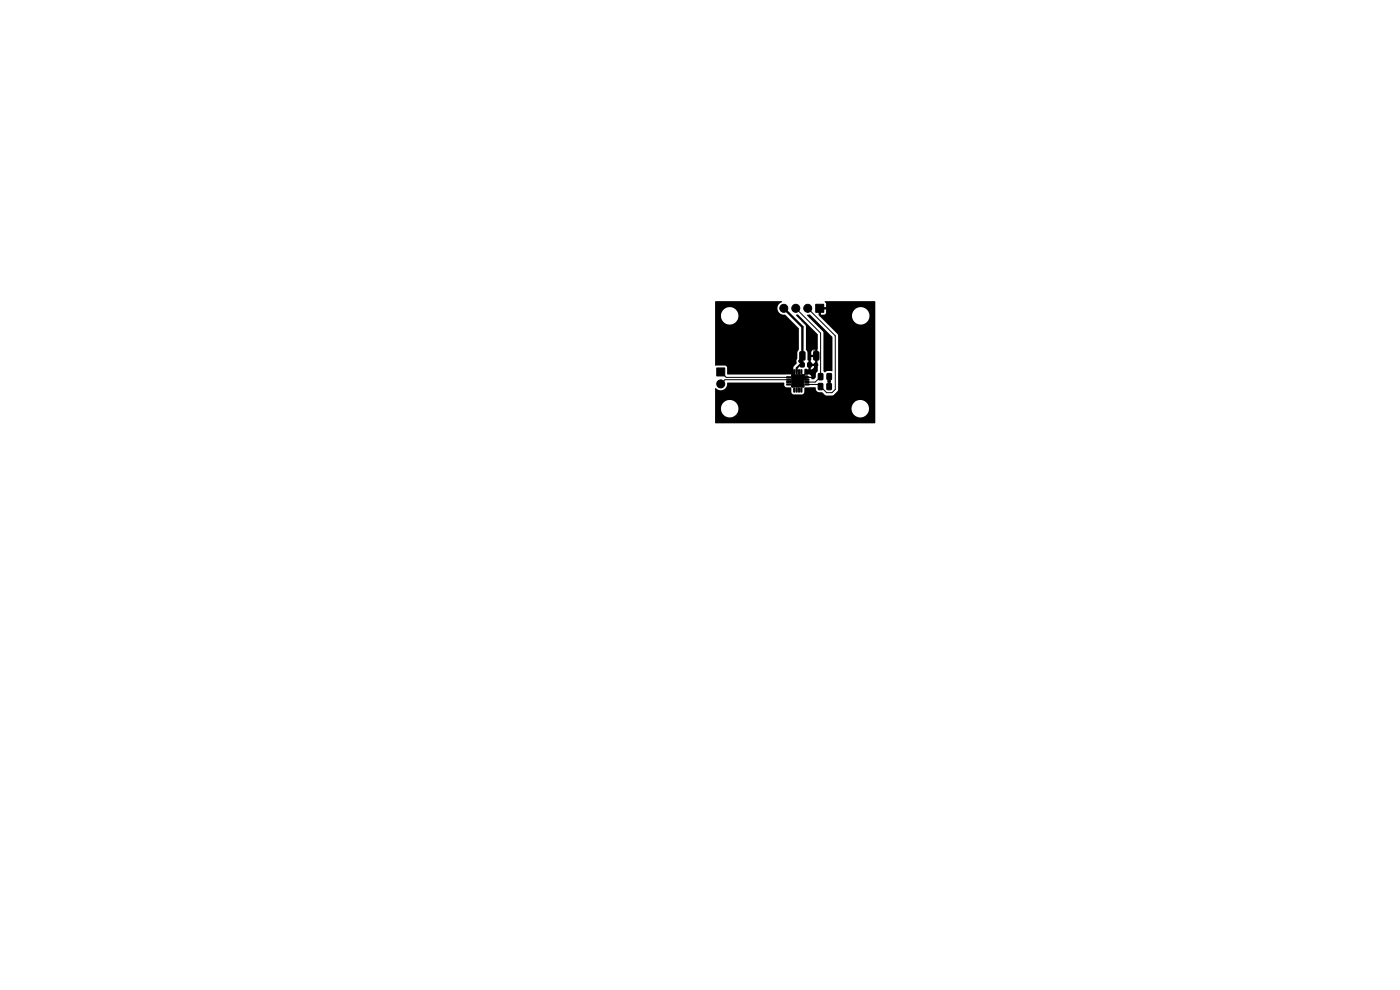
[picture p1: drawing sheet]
<svg xmlns="http://www.w3.org/2000/svg" width="297mm" height="210mm" viewBox="0 0 297 210" stroke-linecap="round" stroke-linejoin="round" font-family="sans-serif">
<g fill="#000" stroke="#000" stroke-width=".21">
<path d="M152 78.1h1.7v1.7h-1.7zM168.4 78.4l.2 .1v.8h-.2zM168.9 78.4l.2 .1v.8h-.2zM169.4 78.4l.2 .1v.8h-.2zM169.7 74.7l.9-.1 .2 .2v1.4l-.2 .2h-.7l-.2-.2zM169.9 78.4l.2 .1v.8h-.2zM167.9 79.5h2.7v2.6h-2.7zM169.8 77h.8v.8h-.8zM171.4 77h.7v.8h-.7zM172.7 74.7l.8-.1 .2 .2 .1 1.4-.2 .2h-.8l-.2-.2zM173 64.6h1.7v1.7h-1.7zM166.9 79.9h.8v.2l-.8 .1z"/>
<path d="M166.9 80.4h.8v.2l-.8 .1zM166.9 80.9h.8v.2l-.8 .1zM166.9 81.4h.8v.2l-.8 .1zM168.4 82.3h.2v.9l-.2-.1zM168.9 82.3h.2v.9l-.2-.1zM169.4 82.3h.2v.9l-.2-.1zM169.9 82.3h.2v.9l-.2-.1zM170.8 81.4h.8v.2l-.8 .1zM170.8 80.9h.8v.2l-.8 .1zM170.8 80.4h.8v.2l-.8 .1zM170.8 79.9h.8v.2l-.8 .1zM173.6 81.4l.7-.1 .3 .2v1l-.2 .2h-.6l-.2-.2z"/>
<path d="M173.6 79.3l.8-.1 .2 .2v1l-.2 .2h-.6l-.2-.2zM175.5 81.4l.7-.1 .2 .2v1l-.1 .2h-.7l-.2-.2zM175.5 79.3l.7-.1 .2 .2v1l-.1 .2h-.6l-.3-.2z"/>
<circle cx="153.7" cy="73.4" r=".3"/>
<circle cx="153.7" cy="75.9" r=".3"/>
<circle cx="153.7" cy="70.9" r=".3"/>
<circle cx="156.2" cy="73.4" r=".3"/>
<circle cx="156.2" cy="75.9" r=".3"/>
<circle cx="156.2" cy="70.9" r=".3"/>
<circle cx="156.2" cy="78.4" r=".3"/>
<circle cx="158.7" cy="68.4" r=".3"/>
<circle cx="158.7" cy="73.4" r=".3"/>
<circle cx="158.7" cy="65.9" r=".3"/>
<circle cx="158.7" cy="70.9" r=".3"/>
<circle cx="158.7" cy="75.9" r=".3"/>
<circle cx="158.7" cy="78.4" r=".3"/>
<circle cx="161.2" cy="73.4" r=".3"/>
<circle cx="161.2" cy="68.4" r=".3"/>
<circle cx="161.2" cy="75.9" r=".3"/>
<circle cx="161.2" cy="70.9" r=".3"/>
<circle cx="161.2" cy="65.9" r=".3"/>
<circle cx="161.2" cy="78.4" r=".3"/>
<circle cx="163.7" cy="68.4" r=".3"/>
<circle cx="163.7" cy="73.4" r=".3"/>
<circle cx="163.7" cy="65.9" r=".3"/>
<circle cx="163.7" cy="75.9" r=".3"/>
<circle cx="163.7" cy="70.9" r=".3"/>
<circle cx="163.7" cy="78.4" r=".3"/>
<circle cx="166.2" cy="68.4" r=".3"/>
<circle cx="166.2" cy="73.4" r=".3"/>
<circle cx="166.2" cy="70.9" r=".3"/>
<circle cx="166.2" cy="75.9" r=".3"/>
<circle cx="166.2" cy="78.4" r=".3"/>
<circle cx="166.3" cy="65.4" r=".85"/>
<circle cx="168.2" cy="79.7" r=".25"/>
<circle cx="168.7" cy="73.4" r=".3"/>
<circle cx="168.7" cy="70.9" r=".3"/>
<circle cx="168.8" cy="65.4" r=".85"/>
<circle cx="169.2" cy="79.7" r=".25"/>
<circle cx="169.7" cy="76.6" r=".3"/>
<circle cx="170.3" cy="79.7" r=".25"/>
<circle cx="171.4" cy="65.4" r=".85"/>
<circle cx="172.7" cy="73.7" r=".3"/>
<circle cx="173.2" cy="77.4" r=".3"/>
<circle cx="175.6" cy="78.1" r=".3"/>
<circle cx="175.6" cy="76" r=".3"/>
<circle cx="175.6" cy="73.7" r=".3"/>
<circle cx="176.2" cy="65.9" r=".3"/>
<circle cx="178.7" cy="68.4" r=".3"/>
<circle cx="178.7" cy="73.4" r=".3"/>
<circle cx="178.7" cy="70.9" r=".3"/>
<circle cx="178.7" cy="65.9" r=".3"/>
<circle cx="178.7" cy="75.9" r=".3"/>
<circle cx="178.7" cy="78.4" r=".3"/>
<circle cx="181.2" cy="73.4" r=".3"/>
<circle cx="181.2" cy="75.9" r=".3"/>
<circle cx="181.2" cy="70.9" r=".3"/>
<circle cx="181.2" cy="78.4" r=".3"/>
<circle cx="183.7" cy="73.4" r=".3"/>
<circle cx="183.7" cy="70.9" r=".3"/>
<circle cx="183.7" cy="75.9" r=".3"/>
<circle cx="183.7" cy="78.4" r=".3"/>
<circle cx="152.9" cy="81.4" r=".85"/>
<circle cx="153.7" cy="83.4" r=".3"/>
<circle cx="156.2" cy="83.4" r=".3"/>
<circle cx="158.7" cy="85.9" r=".3"/>
<circle cx="158.7" cy="83.4" r=".3"/>
<circle cx="158.7" cy="88.4" r=".3"/>
<circle cx="161.2" cy="85.9" r=".3"/>
<circle cx="161.2" cy="83.4" r=".3"/>
<circle cx="161.2" cy="88.4" r=".3"/>
<circle cx="163.7" cy="85.9" r=".3"/>
<circle cx="163.7" cy="88.4" r=".3"/>
<circle cx="163.7" cy="83.4" r=".3"/>
<circle cx="166.2" cy="85.9" r=".3"/>
<circle cx="166.2" cy="83.4" r=".3"/>
<circle cx="166.2" cy="88.4" r=".3"/>
<circle cx="168.2" cy="80.8" r=".25"/>
<circle cx="168.2" cy="81.9" r=".25"/>
<circle cx="168.7" cy="85.9" r=".3"/>
<circle cx="168.7" cy="88.4" r=".3"/>
<circle cx="169.2" cy="80.8" r=".25"/>
<circle cx="169.2" cy="81.9" r=".25"/>
<circle cx="170.3" cy="80.8" r=".25"/>
<circle cx="170.3" cy="81.9" r=".25"/>
<circle cx="171.2" cy="85.9" r=".3"/>
<circle cx="171.2" cy="83.4" r=".3"/>
<circle cx="171.2" cy="88.4" r=".3"/>
<circle cx="173.7" cy="85.9" r=".3"/>
<circle cx="173.7" cy="88.4" r=".3"/>
<circle cx="175.9" cy="80.9" r=".3"/>
<circle cx="176.2" cy="85.9" r=".3"/>
<circle cx="176.2" cy="88.4" r=".3"/>
<circle cx="178.7" cy="85.9" r=".3"/>
<circle cx="178.7" cy="80.9" r=".3"/>
<circle cx="178.7" cy="88.4" r=".3"/>
<circle cx="178.7" cy="83.4" r=".3"/>
<circle cx="181.2" cy="80.9" r=".3"/>
<circle cx="181.2" cy="83.4" r=".3"/>
<circle cx="183.7" cy="80.9" r=".3"/>
<circle cx="183.7" cy="83.4" r=".3"/>
</g>
<path d="M170.2 77.4h-.5l-.7 .7v.8" fill="none" stroke="#000" stroke-width=".4"/>
<path d="M152.9 78.9l1.1 1.2h13.3M168.5 78.9v.6l-.3 .3M168.8 65.4l5.3 5.3v9.2l-1.2 1.2h-1.7M169.5 79.2v.3l-.3 .3M170.3 79.8h.6l.3 .3v.5h-.6l-.3 .2M171.4 65.4l5.8 5.8v11.4l-.7 .7h-1.1l-1.8-1.7h-2.4M171.7 77.4h1.5M172.7 73.7v1.5M175.9 79.9v2.1M175.9 79.9h.1M167.3 80.6h-13.5l-.9 .8" fill="none" stroke="#000" stroke-width=".21"/>
<path d="M166.3 65.4l3.9 3.9v6.8l-.4 .5 .4 .1v.7" fill="none" stroke="#000" stroke-width=".5"/>
<path d="M151.7 63.9h14.1l.1 .1a1.42 1.42 0 0 0-.9 1.7 1.42 1.42 0 0 0 1.6 1.1l2.9 2.9v4.5l-.3 .5-.1 1.3-.2 .5 .1 .5-.7 1v.9l.2 .7-.1 .5-.3-.5-.4-.2h-13.3l-.1-.1-.1-1.4-.2-.3h-2.3v-10.7h1.2a1.85 1.85 0 0 0 2.6 1.8 1.85 1.85 0 0 0 .5-3.1 1.85 1.85 0 0 0-3 1l-.1 .3h-1.2zM168.9 66.8l.4-.1 4.2 4.3v7.7l-.4 .6v.8l-.5 .3h-.4l-.1-.2h-.8l-.2-.3h1v-.2l-.4-.3h-.4v.5h-.2l-.1-.5-.3 .4 .3 .3v.3l-.4 .1-.3-.4-.2 .2 .3 .2-.2 .4a.77 .77 0 0 1-.5 .9h-.9l-.4-.5h.7l.1 .2 .2-.2-.2-.1-.1 .1h-.7l-.2-.4 .4-.1 .1 .2 .2-.2 .3 .1 .4-.1 .2 .2 .1-.2-.1-.2-.2 .2h-.7l-.2-.2-.4 .2v-.4l.8-.1 .1 .1 .2-.1-.2-.2-.1 .2h-.7l.5-.5 .4 .1 .2-.2 .3 .2 .6-.1 .2-.4v-1l.3-.2 1.1 .2a.71 .71 0 0 0 .7-.7h-.7v.7h-.5v-1.9l-.1-.1h.6v.8h.7v-.2l.2-.1v-1.1h-.8l-.1 .6h-.6l-.1-1.6h.8v.5h.8v-1.2a.75 .75 0 0 0-.8 .7h-.8l-.3-.6-.1-5.1-2-2.1zM171.2 66.8l.6-.1 4.8 4.8-.1 7.2h-1l-.5 .3-.3-.2-.1-8.4-3.4-3.4zM151.7 82.4l.1-.1a1.46 1.46 0 0 0 1.7 .4 1.46 1.46 0 0 0 .8-1.5h12l.1 .1a.63 .63 0 0 0 .5 .9h1v.9a.79 .79 0 0 0 .9 .6h1a.63 .63 0 0 0 .8-.6l.1-.9h2.4a.82 .82 0 0 0 .7 1h.6l.9 .7h1.3l1.2-1.1v-11.6l-.1-.3-4-4h7a1.85 1.85 0 0 0 2.6 1.8 1.85 1.85 0 0 0 .5-3.1 1.85 1.85 0 0 0-3 1l-.1 .3h-7l-.1-1.1h.5v1l.8-.1 .3-.2v-.8h-.9v-.5h.9v-.8l-.3-.4 .1-.1 10.7 .1-.1 25.8h-33.8l-.1-3.2h1.2a1.85 1.85 0 0 0 1.9 2 1.85 1.85 0 0 0 1.9-2h23.9a1.85 1.85 0 0 0 2.6 1.8 1.85 1.85 0 0 0 .5-3.1 1.85 1.85 0 0 0-3 1l-.1 .3h-23.9a1.85 1.85 0 0 0-1.9-1.8 1.85 1.85 0 0 0-1.9 1.8h-1.2z" fill="#000"/>
</svg>
